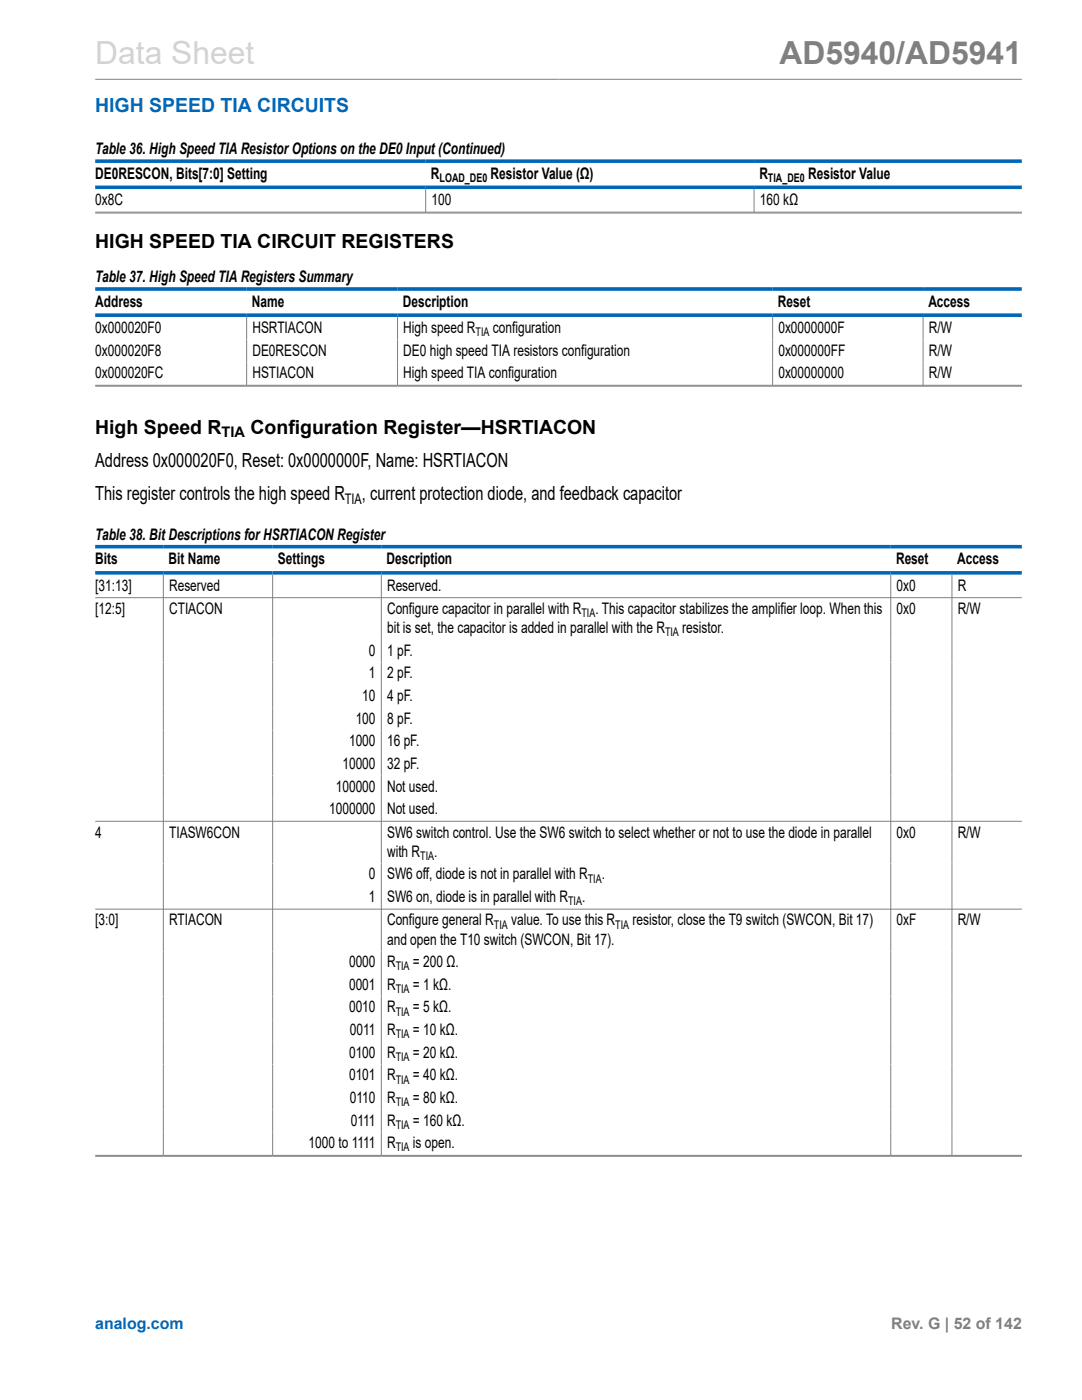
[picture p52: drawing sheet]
<svg xmlns="http://www.w3.org/2000/svg" width="216mm" height="279mm" viewBox="0 0 216 279" stroke-linecap="round" stroke-linejoin="round" font-family="sans-serif">
<defs><g id="words">
<text font-size="6.3" fill="#d3d3d3" x="19" y="12.7">Data Sheet</text>
<text font-size="6.3" fill="#808080" x="155.5" y="12.7">AD5940/AD5941</text>
<text font-size="3.9" fill="#0067b8" x="19" y="22.3">HIGH SPEED TIA CIRCUITS</text>
<g font-size="3.9">
<text x="19" y="49.5">HIGH SPEED TIA CIRCUIT REGISTERS</text>
<text x="19" y="86.5">High Speed R</text>
<text x="50" y="86.5">Configuration Register—HSRTIACON</text>
<text x="19" y="93.3">Address 0x000020F0, Reset: 0x0000000F, Name: HSRTIACON</text>
<text x="19" y="99.8">This register controls the high speed R</text>
<text x="72.2" y="99.8">, current protection diode, and feedback capacitor</text>
</g>
<g font-size="3.2">
<text x="19" y="35.7">DE0RESCON, Bits[7:0] Setting</text>
<text x="19" y="30.8">Table 36. High Speed TIA Resistor Options on the DE0 Input(Continued)</text>
<text x="86" y="35.7">R</text>
<text x="97.9" y="35.7">Resistor Value (Ω)</text>
<text x="151.5" y="35.7">R</text>
<text x="161.3" y="35.7">Resistor Value</text>
<text x="19" y="40.9">0x8C</text>
<text x="86.1" y="40.9">100</text>
<text x="151.6" y="40.9">160 kΩ</text>
<text x="19" y="56.3">Table 37. High Speed TIA Registers Summary</text>
<text x="19" y="61.2">Address</text>
<text x="50.3" y="61.2">Name</text>
<text x="80.4" y="61.2">Description</text>
<text x="155.2" y="61.2">Reset</text>
<text x="185.2" y="61.2">Access</text>
<text x="19" y="66.4">0x000020F0</text>
<text x="19" y="70.9">0x000020F8</text>
<text x="50.4" y="66.4">HSRTIACON</text>
<text x="50.4" y="70.9">DE0RESCON</text>
<text x="80.5" y="66.4">High speed R</text>
<text x="80.5" y="70.9">DE0 high speed TIA resistors configuration</text>
<text x="98.3" y="66.4">configuration</text>
<text x="155.3" y="66.4">0x0000000F</text>
<text x="155.3" y="70.9">0x000000FF</text>
<text x="185.3" y="66.4">R/W</text>
<text x="185.3" y="70.9">R/W</text>
<text x="19" y="75.5">0x000020FC</text>
<text x="50.4" y="75.5">HSTIACON</text>
<text x="80.5" y="75.5">High speed TIA configuration</text>
<text x="155.3" y="75.5">0x00000000</text>
<text x="185.3" y="75.5">R/W</text>
<text x="19" y="107.8">Table 38. Bit Descriptions for HSRTIACON Register</text>
<text x="19" y="112.6">Bits</text>
<text x="33.7" y="112.6">Bit Name</text>
<text x="55.5" y="112.6">Settings</text>
<text x="77.1" y="112.6">Description</text>
<text x="178.8" y="112.6">Reset</text>
<text x="191" y="112.6">Access</text>
<text x="19" y="117.8">[31:13]</text>
<text x="33.7" y="117.8">Reserved</text>
<text x="77.2" y="117.8">Reserved.</text>
<text x="178.9" y="117.8">0x0</text>
<text x="191.1" y="117.8">R</text>
<text x="19" y="122.5">[12:5]</text>
<text x="33.7" y="122.5">CTIACON</text>
<text x="77.2" y="122.5">Configure capacitor in parallel with R</text>
<text x="118.8" y="122.5">. This capacitor stabilizes the amplifier loop. When this</text>
<text x="178.9" y="122.5">0x0</text>
<text x="191.1" y="122.5">R/W</text>
<text x="73.6" y="130.9">0</text>
<text x="77.2" y="126.4">bit is set, the capacitor is added in parallel with the R</text>
<text x="77.2" y="130.9">1 pF.</text>
<text x="136.1" y="126.4">resistor.</text>
<text x="73.6" y="135.4">1</text>
<text x="77.2" y="135.4">2 pF.</text>
<text x="72.3" y="139.9">10</text>
<text x="77.2" y="139.9">4 pF.</text>
<text x="69.6" y="148.9">1000</text>
<text x="71" y="144.4">100</text>
<text x="77.2" y="144.4">8 pF.</text>
<text x="77.2" y="148.9">16 pF.</text>
<text x="68.3" y="153.4">10000</text>
<text x="77.2" y="153.4">32 pF.</text>
<text x="67" y="158">100000</text>
<text x="77.2" y="158">Not used.</text>
<text x="19" y="167.2">4</text>
<text x="33.7" y="167.2">TIASW6CON</text>
<text x="65.7" y="162.5">1000000</text>
<text x="77.2" y="162.5">Not used.</text>
<text x="77.2" y="167.2">SW6 switch control. Use the SW6 switch to select whether or not to use the diode in parallel</text>
<text x="178.9" y="167.2">0x0</text>
<text x="191.1" y="167.2">R/W</text>
<text x="77.2" y="171">with R</text>
<text x="86.6" y="171">.</text>
<text x="73.6" y="175.5">0</text>
<text x="77.2" y="175.5">SW6 off, diode is not in parallel with R</text>
<text x="120.1" y="175.5">.</text>
<text x="19" y="184.7">[3:0]</text>
<text x="33.7" y="184.7">RTIACON</text>
<text x="73.6" y="180">1</text>
<text x="77.2" y="180">SW6 on, diode is in parallel with R</text>
<text x="77.2" y="184.7">Configure general R</text>
<text x="102" y="184.7">value. To use this R</text>
<text x="116.1" y="180">.</text>
<text x="126.2" y="184.7">resistor, close the T9 switch (SWCON, Bit 17)</text>
<text x="178.9" y="184.7">0xF</text>
<text x="191.1" y="184.7">R/W</text>
<text x="77.2" y="188.5">and open the T10 switch (SWCON, Bit 17).</text>
<text x="69.6" y="197.5">0001</text>
<text x="69.6" y="193">0000</text>
<text x="77.2" y="197.5">R</text>
<text x="77.2" y="193">R</text>
<text x="82.4" y="197.5">= 1 kΩ.</text>
<text x="82.4" y="193">= 200 Ω.</text>
<text x="69.6" y="202.1">0010</text>
<text x="77.2" y="202.1">R</text>
<text x="82.4" y="202.1">= 5 kΩ.</text>
<text x="69.8" y="206.6">0011</text>
<text x="77.2" y="206.6">R</text>
<text x="82.4" y="206.6">= 10 kΩ.</text>
<text x="69.6" y="215.6">0101</text>
<text x="69.6" y="211.1">0100</text>
<text x="77.2" y="215.6">R</text>
<text x="77.2" y="211.1">R</text>
<text x="82.4" y="211.1">= 20 kΩ.</text>
<text x="82.4" y="215.6">= 40 kΩ.</text>
<text x="69.8" y="220.1">0110</text>
<text x="77.2" y="220.1">R</text>
<text x="82.4" y="220.1">= 80 kΩ.</text>
<text x="70" y="224.6">0111</text>
<text x="77.2" y="224.6">R</text>
<text x="82.4" y="224.6">= 160 kΩ.</text>
<text x="61.6" y="229.2">1000 to 1111</text>
<text x="77.2" y="229.2">R</text>
<text x="82.4" y="229.2">is open.</text>
</g>
<text font-size="3.2" fill="#0067b8" x="19" y="265.3">analog.com</text>
<text font-size="3.2" fill="#808080" x="177.8" y="265.3">Rev. G | 52 of 142</text>
<g font-size="2.9">
<text x="44.2" y="87.3">TIA</text>
<text x="68.8" y="100.6">TIA</text>
</g>
<g font-size="2.4">
<text x="87.7" y="36.3">LOAD_DE0</text>
<text x="153.2" y="36.3">TIA_DE0</text>
<text x="94.9" y="67.1">TIA</text>
<text x="116" y="123.2">TIA</text>
<text x="132.7" y="127">TIA</text>
<text x="83.9" y="171.6">TIA</text>
<text x="117.3" y="176.1">TIA</text>
<text x="98.5" y="185.3">TIA</text>
<text x="113.4" y="180.6">TIA</text>
<text x="122.8" y="185.3">TIA</text>
<text x="79" y="193.7">TIA</text>
<text x="79" y="198.2">TIA</text>
<text x="79" y="202.7">TIA</text>
<text x="79" y="207.2">TIA</text>
<text x="79" y="211.7">TIA</text>
<text x="79" y="220.8">TIA</text>
<text x="79" y="216.2">TIA</text>
<text x="79" y="225.3">TIA</text>
<text x="79" y="229.8">TIA</text>
</g>
</g></defs>
<g fill="none" stroke="#808080" stroke-width=".2">
<path d="M19 15.8h184.9M84.9 37.7v4.7M150.5 37.7v4.7M19 42.3h184.9M19 42.5h184.9M19 76.9h184.9M19 77.1h184.9M49.2 63.3v13.7M79.3 63.3v13.7M154.2 63.3v13.7M184.2 63.3v13.7M19 119.3h184.9"/>
<path d="M32.6 114.7v116M54.4 114.7v116M76.1 114.7v116M177.7 114.7v116M190 114.7v116M19 163.9h184.9M19 181.4h184.9M19 230.6h184.9M19 230.8h184.9"/>
</g>
<path d="M19 32.2h184.9M19 37.4h184.9M19 57.7h184.9M19 62.9h184.9M19 109.1h184.9M19 114.3h184.9" fill="none" stroke="#0067b8" stroke-width=".71"/>
<use href="#words"/>
</svg>
